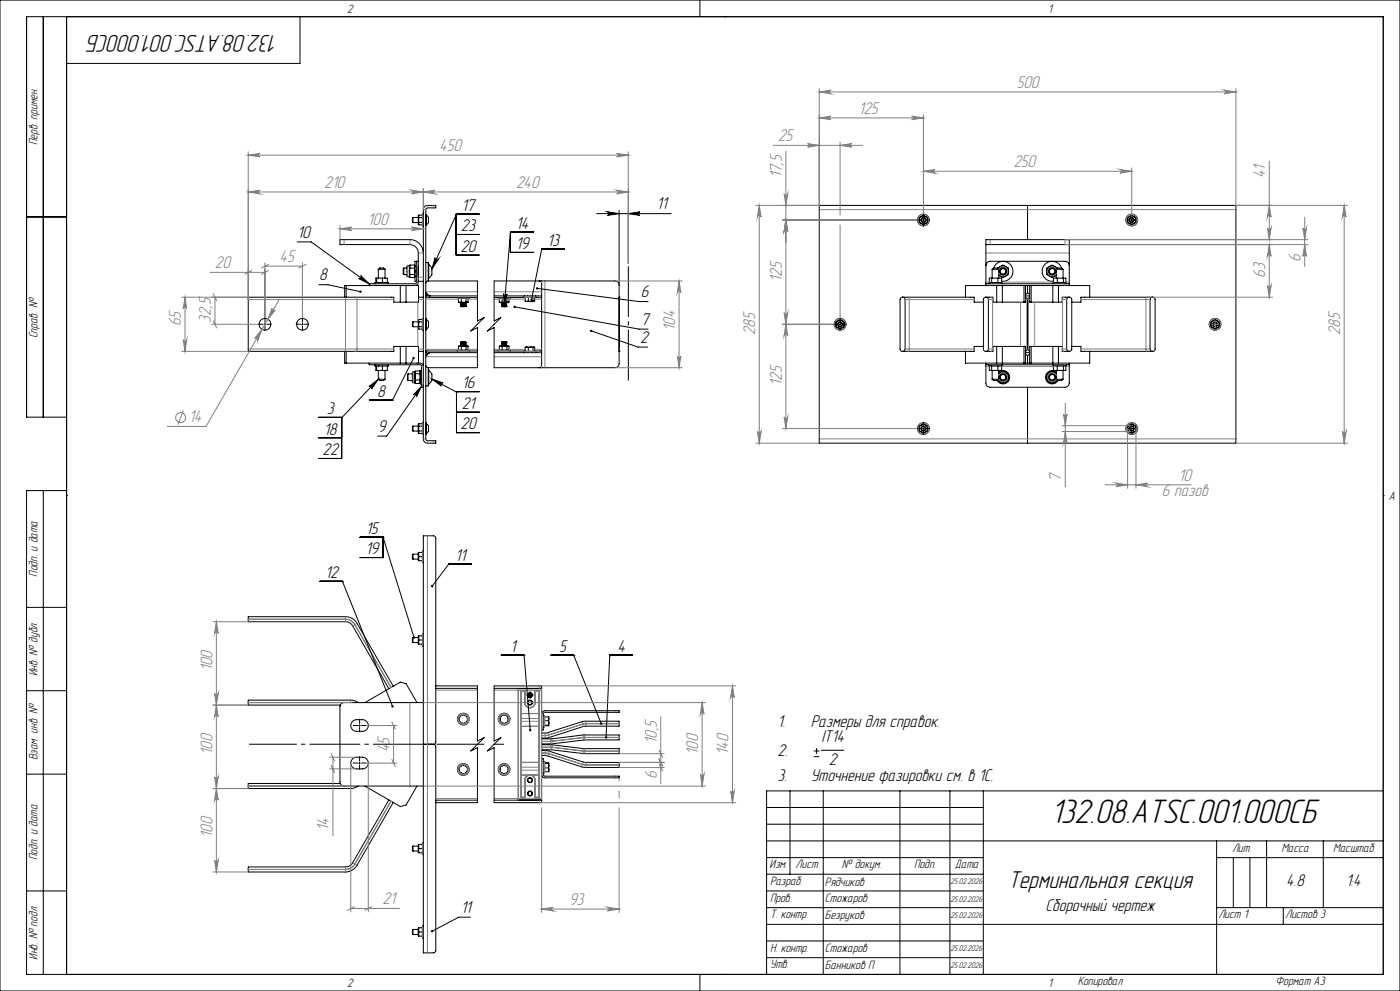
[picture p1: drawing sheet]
<svg xmlns="http://www.w3.org/2000/svg" width="420mm" height="297mm" viewBox="0 0 420 297" stroke-linecap="round" stroke-linejoin="round" font-family="sans-serif">
<defs><g id="words">
<text font-size="10.5" x="315.2" y="246.6">132.08.ATSC.001.000СБ</text>
<g font-size="7.5">
<text x="83.4" y="10.4" transform="rotate(-180 83.4 10.4)">132.08.ATSC.001.000СБ</text>
<text x="302.5" y="266.1">Терминальная секция</text>
</g>
<g font-size="5.3" fill="#808080">
<text x="305.1" y="26.3">500</text>
<text x="257.5" y="34.1">125</text>
<text x="131.8" y="45.2">450</text>
<text x="233.4" y="42.3">25</text>
<text x="234.6" y="53.4" transform="rotate(-90 234.6 53.4)">17,5</text>
<text x="304" y="50.1">250</text>
<text x="379.6" y="53.4" transform="rotate(-90 379.6 53.4)">41</text>
<text x="97.3" y="56.3">210</text>
<text x="154.8" y="56.3">240</text>
<text x="110.3" y="67.3">100</text>
<text x="64.5" y="80.4">20</text>
<text x="83.9" y="78.5">45</text>
<text x="379.6" y="83.2" transform="rotate(-90 379.6 83.2)">63</text>
<text x="390.2" y="78.4" transform="rotate(-90 390.2 78.4)">6</text>
<text x="234.6" y="84.4" transform="rotate(-90 234.6 84.4)">125</text>
<text x="54.3" y="97.8" transform="rotate(-90 54.3 97.8)">65</text>
<text x="63.3" y="96.7" transform="rotate(-90 63.3 96.7)">32,5</text>
<text x="202.5" y="99.2" transform="rotate(-90 202.5 99.2)">104</text>
<text x="226.6" y="100.4" transform="rotate(-90 226.6 100.4)">285</text>
<text x="402.1" y="100.4" transform="rotate(-90 402.1 100.4)">285</text>
<text x="234.6" y="115.7" transform="rotate(-90 234.6 115.7)">125</text>
<text x="56.7" y="126.6">14</text>
<text x="318.4" y="144.6" transform="rotate(-90 318.4 144.6)">7</text>
<text x="348.6" y="148.7">6 пазов</text>
<text x="353.6" y="144.1">10</text>
<text x="63.7" y="201.1" transform="rotate(-90 63.7 201.1)">100</text>
<text x="63.7" y="226.2" transform="rotate(-90 63.7 226.2)">100</text>
<text x="116.9" y="225.4" transform="rotate(-90 116.9 225.4)">45</text>
<text x="197" y="222.9" transform="rotate(-90 197 222.9)">10,5</text>
<text x="209.4" y="226.2" transform="rotate(-90 209.4 226.2)">100</text>
<text x="218.5" y="226.2" transform="rotate(-90 218.5 226.2)">140</text>
<text x="197" y="233.4" transform="rotate(-90 197 233.4)">6</text>
<text x="63.7" y="251.1" transform="rotate(-90 63.7 251.1)">100</text>
<text x="98.7" y="249.1" transform="rotate(-90 98.7 249.1)">14</text>
<text x="114.7" y="271">21</text>
<text x="170.7" y="271.2">93</text>
</g>
<g font-size="5.3">
<text x="138.5" y="63.2">17</text>
<text x="197" y="62.8">11</text>
<text x="89.2" y="71.2">10</text>
<text x="138.2" y="69.3">23</text>
<text x="154.8" y="68.5">14</text>
<text x="138.1" y="75.5">20</text>
<text x="154.8" y="74.7">19</text>
<text x="164.2" y="73.6">13</text>
<text x="95.7" y="84.1">8</text>
<text x="192.2" y="89.1">6</text>
<text x="192.2" y="97.3">7</text>
<text x="192" y="102.8">2</text>
<text x="113.2" y="118.8">8</text>
<text x="138.6" y="116.4">16</text>
<text x="98" y="124.1">3</text>
<text x="138.6" y="122.6">21</text>
<text x="97.2" y="130.3">18</text>
<text x="113.3" y="129.4">9</text>
<text x="138.2" y="128.6">20</text>
<text x="96.8" y="136.4">22</text>
<text x="109.8" y="160.1">15</text>
<text x="109.6" y="166.1">19</text>
<text x="136.5" y="168">11</text>
<text x="97.5" y="173.3">12</text>
<text x="153.1" y="195.4">1</text>
<text x="167.8" y="195.4">5</text>
<text x="185.2" y="195.4">4</text>
<text x="233.2" y="217.9">1.</text>
<text x="243.2" y="217.9">Размеры для справок.</text>
<text x="233.2" y="226.5">2.</text>
<text x="246.4" y="222.5">IT14</text>
<text x="233.2" y="234">3.</text>
<text x="243.2" y="234">Уточнение фазировки см. в 1С.</text>
<text x="248.7" y="229.4">2</text>
<text x="385.9" y="265.6">4.8</text>
<text x="403.8" y="265.6">1:4</text>
<text x="138.2" y="273.6">11</text>
<text x="313.6" y="272.9">Сборочный чертеж</text>
</g>
<g font-size="3.8">
<text x="104.2" y="3.8">2</text>
<text x="314.5" y="3.8">1</text>
<text x="11.3" y="43.5" transform="rotate(-90 11.3 43.5)">Перв. примен.</text>
<text x="11.3" y="101.4" transform="rotate(-90 11.3 101.4)">Справ. №</text>
<text x="416.6" y="149.8">A</text>
<text x="11.3" y="172.8" transform="rotate(-90 11.3 172.8)">Подп. и дата</text>
<text x="11.3" y="202.7" transform="rotate(-90 11.3 202.7)">Инв. № дубл.</text>
<text x="11.3" y="227.8" transform="rotate(-90 11.3 227.8)">Взам. инв. №</text>
<text x="11.3" y="257.8" transform="rotate(-90 11.3 257.8)">Подп. и дата</text>
<text x="369.6" y="255.3">Лит.</text>
<text x="384.4" y="255.3">Масса</text>
<text x="399.9" y="255.3">Масштаб</text>
<text x="230.9" y="260.3">Изм.</text>
<text x="238.7" y="260.3">Лист</text>
<text x="252.6" y="260.3">№ докум.</text>
<text x="274.2" y="260.3">Подп.</text>
<text x="286.5" y="260.3">Дата</text>
<text x="231" y="265.3">Разраб.</text>
<text x="247.5" y="265.4">Рядчиков</text>
<text x="231" y="270.3">Пров.</text>
<text x="231" y="275.3">Т. контр.</text>
<text x="247.5" y="275.4">Безруков</text>
<text x="247.5" y="270.4">Стожаров</text>
<text x="365.5" y="275.3">Лист 1</text>
<text x="385.5" y="275.3">Листов 3</text>
<text x="11.3" y="287.7" transform="rotate(-90 11.3 287.7)">Инв. № подл.</text>
<text x="231" y="285.3">Н. контр.</text>
<text x="247.5" y="285.4">Стожаров</text>
<text x="231" y="290.3">Утв.</text>
<text x="247.5" y="290.4">Банников П</text>
<text x="104.2" y="295.8">2</text>
<text x="314.5" y="295.8">1</text>
<text x="323.3" y="295.3">Копировал</text>
<text x="382.7" y="295.3">Формат А3</text>
</g>
<g font-size="2.6">
<text x="285.2" y="265.1">25.02.2026</text>
<text x="285.2" y="270.3">25.02.2026</text>
<text x="285.2" y="275.2">25.02.2026</text>
<text x="285.2" y="285.1">25.02.2026</text>
<text x="285.2" y="290">25.02.2026</text>
</g>
</g></defs>
<g fill="none" stroke="#000" stroke-width=".3">
<path d="M0 0h420v297h-420zM13 5v120M20 5v287M90 5v14h-70M210 0v5M217.5 5h.1M8 65h12M89.1 72.5h4.2l17.4 12.6M122.9 79.7l-.8 .2v2.8l.2 .2h.6M122.9 79.9l.1 .5M122.9 79.9v1.4M122.9 79.7v.2"/>
<path d="M123 79.4l-.1 .3M123 79.4l-.1 .5M123 79.4h1.4M123.9 65.2l-.2 .2v1.1l.2 .2M123.9 65.2v1.5M123.9 65.2h1.6M123.9 66.7h1.6M124.4 79.4v1M124.4 79.4l.1 .3M125 78.3v6.4l-.2 .3-14.1 .1M125.5 78.3h-1v6h.5M125.5 66.6l1.2 .1"/>
<path d="M125.6 64.5v2.9M125.6 67.4h1.1M125.6 64.5h1.1M126.7 65.2l-1.2 .1M127 64.2h-.3v3.5h.3M127 75.8a4 4 0 0 0-4-4h-21v1.5h21a2.53 2.53 0 0 1 2.5 2.5v8.8a1.02 1.02 0 0 1-1 1M127.5 61.8l.7-.2h2.5v.7h-2.5l-.5 .4v69l.5 .4h2.5v.7h-2.5a1.21 1.21 0 0 1-1.2-1.3v-68.9zM127.7 64.2v3.4M127.7 78.7h.8v5.5M127.8 64.4l.2 .1a1.89 1.89 0 0 1-.2 2.9M128.5 79.1v4.4M128.6 79.3l.3 .2a2.66 2.66 0 0 1-.3 3.8"/>
<path d="M130.5 77.2a.54 .54 0 0 0 .3 .7 .54 .54 0 0 0 .7-.2l-1.9 2.9zM136.9 64.3h.1M136.9 64.2h6.9M136.9 64.1v12.3h6.9M136.9 64.3l-7.3 16.3M136.9 70.3h6.9M153.1 69.6h.1M153.1 69.6l-1.8 21.9M160.1 69.5h-7v6.1h7M162.5 74.8h.1M162.5 74.6h6.8M162.5 74.8l-3 15"/>
<path d="M179 64h22.4M182.2 63.5l3.5 .5-3.5 .6a.53 .53 0 0 0 .5-.6 .53 .53 0 0 0-.5-.5zM185.7 63v45.9a1.26 1.26 0 0 1-1.2 1.3l-22-.1M188.5 64l3.5-.5a.53 .53 0 0 0-.5 .5 .53 .53 0 0 0 .5 .6zM188.5 63v16M245.8 61.6h125v71.2h-125zM275.8 65.2v1.5M275.8 66.7l1.2 .7M275.8 65.2v.1M275.8 65.3v1.3M275.8 66.6l1.2 .7M275.8 66.6v.1"/>
<path d="M276.8 65.9h.5M277 64.5v.1M277 65.7v.5M277 67.3v.1M277 64.6l-1.2 .7M277 64.6l1.2 .7M277 64.5l-1.2 .7M277 64.5l1.3 .7M278.2 65.3v1.3M278.2 66.6l-1.2 .7M278.2 66.6l.1 .1M278.3 65.2v1.5"/>
<path d="M278.3 66.7l-1.3 .7M278.3 65.2l-.1 .1M295.8 73.3v-1.5h25v1.5M295.8 73.3h25M295.8 73.3v11.8M295.8 79.5a1.21 1.21 0 0 1 1.2-1.2h22.5a1.26 1.26 0 0 1 1.3 1.2M308.3 61.6v10.2M320.8 73.3v11.8M338.3 65.2v1.5M338.3 66.7l1.2 .7M338.3 65.2v.1M338.3 65.3v1.3"/>
<path d="M338.3 66.6l1.2 .7M338.3 66.6v.1M339.3 65.9h.5M339.5 64.5v.1M339.5 65.7v.5M339.5 67.3v.1M339.5 64.6l-1.2 .7M339.5 64.6l1.2 .7M339.5 64.5l-1.2 .7M339.5 64.5l1.3 .7M340.7 65.3v1.3M340.7 66.6l-1.2 .7"/>
<path d="M340.7 66.6l.1 .1M340.8 65.2v1.5M340.8 66.7l-1.3 .7M340.8 65.2l-.1 .1M79.2 97.2h.5M79.5 96.9v.5M90.5 97.2h.5M90.7 96.9v.5M95.7 85.3h2.7l9.7 2.1M103.4 89.1v-3.5h22.2v5h-7.5v-1.5h-43.6v16.2h43.6v-1.5h7.5v5M103.9 85.6v3.5M108.2 82.6l2.5 2.5-3.1-1.6a.53 .53 0 0 0 .7-.2 .53 .53 0 0 0-.1-.7z"/>
<path d="M110.7 85.1v.5M112.5 85.1v-.4h4v.4M112.7 84.7v-1.3h3.5v1.3M113 83.4v1.3M113.5 80.7l.4-.4h1.2l.4 .4M113.5 80.7h2M113.5 80.7v2.7M114.7 83.4v1.3M115.5 80.7v2.7M120.1 85.6v5M121.1 80.3v2M121.1 80.3l-.1 .2v1.7l.1 .1"/>
<path d="M121.1 80.3h1M121.1 82.3h1M121.8 85.6v5M122.9 81.3v1.4M122.9 81.3l.1 1M122.9 82.7l.1 .5M122.9 82.7v.2M122.9 82.9l.1 .3M123 80.4l-.1 .9M123 80.4h1.4M123 82.3h1.4M123 82.3l-.1 .4"/>
<path d="M123 83.2h1.4M123.9 96.4v1.5M123.9 96.4l-.2 .2v1.2l.2 .1M123.9 96.4h1.6M123.9 97.9h1.6M124.4 82.3v.9M124.4 80.4v1.9M124.5 82.9l-.1 .3M125.5 97.9h1.2M125.5 84.3h1.5M125.6 89.1h1.4M125.6 95.7v2.9"/>
<path d="M125.6 98.6h1.1M125.6 95.7h1.1M126.7 96.5h-1.2M127 95.4l-.3 .1v3.5h.3M127.7 95.5v3.4M127.7 88.7h15.5M127.7 89.2h15.5M127.7 87.5l.6 .8 .7 .4a1.21 1.21 0 0 1-1.3-1.2zM127.8 95.7l.2 .1a1.93 1.93 0 0 1-.2 2.9M128.5 84.2l-.4 .1-.4 .6M128.5 84.2h14.7v12l2-1-4 4 2-1v12h-14.7M137.2 89.2v.3h3.5l.1-.3"/>
<path d="M137.5 90.6h2.9M137.5 89.5v1.1M138.2 91.8h.1M138.2 91.8h1.5M138.2 91.3h1.5M138.2 91.1h1.5M138.2 91.5h1.5M138.2 90.8h1.5M138.2 91.3l.2 .1M138.2 91.1l.2 .1M138.2 90.8h.1M138.2 91v.1"/>
<path d="M138.2 91.3h.1M138.2 91.5v.1M138.2 91.6l.2 .1M138.2 90.8l.2 .1M138.4 91.7h1.2M138.4 91.4h1.2M138.4 91.2h1.2M138.4 90.9h1.2M138.4 91.7l-.2 .1M138.4 91.2l-.2 .1M138.4 91.4l-.2 .1M138.4 90.9l-.2 .1"/>
<path d="M138.4 90.7l-.2 .1M138.4 89.5v1.2M139.6 91.7l.1 .1M139.6 91.2l.1 .1M139.6 91.4l.1 .1M139.6 90.9l.1 .1M139.6 90.7l.1 .1M139.7 91.8h.1M139.7 91.3l-.1 .1M139.7 91.1l-.1 .1M139.7 90.8h.1M139.7 91v.1"/>
<path d="M139.7 91.3h.1M139.7 91.5v.1M139.7 91.6l-.1 .1M139.7 90.8l-.1 .1M139.8 89.5v1.2M140.4 89.5v1.1M148.2 88.7h14.3M148.2 89.2h9.4M149.5 89.2v.3h3.5v-.3M149.8 90.6h2.9M149.8 89.5v1.1M150.5 91.8h.1"/>
<path d="M150.5 91.5h1.5M150.5 91.3h1.5M150.5 90.8h1.5M150.5 91.8h1.5M150.5 90.8h.1M150.5 91v.1M150.5 91.3h.1M150.5 91.5v.1M150.5 91.1l.1 .1M150.5 90.8l.1 .1M150.5 91.3l.1 .1M150.5 91.6l.1 .1"/>
<path d="M150.6 91.4h1.2M150.6 91.2h1.2M150.6 90.9h1.2M150.6 91.7h1.2M150.6 91.4l-.1 .1M150.6 91.2l-.1 .1M150.6 90.9l-.1 .1M150.6 91.7l-.1 .1M150.6 90.7l-.1 .1M150.6 89.5l.1 1.2M151.1 88a.53 .53 0 0 0 .5 .6 .53 .53 0 0 0 .5-.5l-.8 3.4zM151.8 91.4h.1"/>
<path d="M151.8 91.2h.1M151.8 90.9h.1M151.8 91.7h.1M151.8 91.4l.2 .1M151.8 91.2l.2 .1M151.8 90.9l.2 .1M151.8 91.7l.2 .1M151.8 90.7l.2 .1M152 91.8h.1M152 91l-1.5 .1M152 90.8h.1M152 91v.1"/>
<path d="M152 91.3h.1M152 91.5v.1M152 91.1l-.2 .1M152 90.8l-.2 .1M152 91.3l-.2 .1M152 91.6l-.2 .1M152.1 89.5l-.1 1.2M152.7 89.5v1.1M154.4 92l37.3 6.6h2.7M157.3 88.7l-.1 .2 .4 .2v1.1M157.6 90.2l.4 .1M158 90.3h1.2"/>
<path d="M158.5 89v1.2M158.5 90.2l.7 .1M158.5 90.2l-.5 .1M159.2 90.3h1M159.9 90.2l.3 .1M159.9 90.2l-.7 .1M160.3 90.3h-.1M160.4 89l-.5 .1v1.1M160.4 89.2h2.1M160.4 89v1.2l-.2 .1M160.6 88.7l.1 .2-.3 .2M161.1 86.4l30.6 4h2.7"/>
<path d="M161.7 84.2l.6 .2 .2 .5v3.8M162.5 84.2v.5M162.5 84.2h-14.3v12l2-1-4 4 2-1v12l14.3-.1M162.5 84.2h22a1.21 1.21 0 0 1 1.2 1.2M162.5 84.2h.1M162.5 88.7v17M177.3 99.2l14.2 4.8h2.8M185.7 89.1h.1M185.7 89.1v.7M250.8 97.9l1.2 .7M250.8 96.5v1.4M250.8 96.5h.1"/>
<path d="M250.9 97.9l1.1 .7M250.9 96.5v1.4M250.9 97.9h-.1M251.8 97.2h.5M252 95.8l-1.1 .7M252 95.8l1.2 .7M252 95.7v.1M252 96.9v.5M252 98.6h.1M252 95.7l-1.2 .8M252 95.7l1.3 .8M253.2 96.5v1.4"/>
<path d="M253.2 97.9l-1.2 .7M253.2 97.9h.1M253.3 97.9l-1.3 .7M253.3 96.5h-.1M253.3 96.5v1.4M270.8 89.1l.4 .1 .3 .6v14.8l-.3 .6-.4 .1M270.8 89.1l-.5 .1-.3 .6v14.8l.3 .6 .5 .1M270.8 89.1h21.4v1.5h2.8M289.6 89.1v-3.5h37.3v3.5M295.8 85.1h25M295.8 85.1v.5M295.8 89.1l-.5 .1-.3 .4v15.1l.3 .5 .5 .1"/>
<path d="M295.8 89.1l.4 .1 .3 .4v15.1l-.3 .5-.4 .1M296.7 85.1v-.4h3.9v.4M296.8 84.7v-1.3h3.7v1.3M297.5 83.4v1.3M297.6 80.7h2M297.6 80.7v2.7M298.1 80.3a3 3 0 0 1 3.6-1.9 3 3 0 0 1 2.1 3.5 3 3 0 0 1-3.3 2.4M298.1 80.3h1.2M298.1 80.3l-.5 .4M299 85.6v5M299.3 80.4l1.6-1 1.6 1v.9M299.3 80.3l.3 .4"/>
<path d="M299.4 83.4v1.3M299.5 80.5a1.62 1.62 0 0 1 1.8-.7 1.62 1.62 0 0 1 1.2 1.5M299.6 80.7v2.7M300.7 85.6v5M302.5 81.3a1.62 1.62 0 0 1-1.1 1.5 1.62 1.62 0 0 1-1.8-.4M302.5 81.3v1l-1.6 .9-1.3-.7M307.2 85.6v5M307.7 85.6v5h-9.8v-1.5h-2.1M307.7 89.1l.5 .7v14.8l-.5 .7M307.7 88.7h1.2M308.3 87.5l-.1 .4-.5 .3M308.3 87.5l.1 .4 .5 .3"/>
<path d="M308.3 85.6v1.9M308.9 85.6v5h9.8v-1.5h2M308.9 89.1l-.5 .5v15.1l.5 .6M309.4 85.6v5M315.8 85.6v5M315.9 85.1v-.4h4v.4M316 84.7v-1.3h3.8v1.3M316.9 80.7h2M316.9 80.7v2.7M317.1 80.5a1.62 1.62 0 0 0-2.4-.5 1.62 1.62 0 0 0-.2 2.4 1.62 1.62 0 0 0 2.4 0M317.2 83.4v1.3M317.3 80.4l-1.7-1-1.6 1v1.9l1.6 .9 1.3-.7"/>
<path d="M317.3 80.3h1.2M317.3 80.3l-.4 .4M317.5 85.6v5M318.5 80.3a3 3 0 0 0-3.6-1.9 3 3 0 0 0-2.2 3.5 3 3 0 0 0 3.3 2.4M318.5 80.3l.4 .4M318.9 80.7v2.7M319 83.4v1.3M320.7 89.1l-.3 .1-.4 .6v14.8l.4 .6 .3 .1M320.7 89.1h.1M320.8 89.1l.4 .1 .3 .4v15.1l-.3 .5-.4 .1M320.8 85.1v.5M345.8 89.1l.4 .1 .3 .6v14.8l-.3 .6-.4 .1"/>
<path d="M345.8 89.1l-.5 .1-.3 .6v14.8l.3 .6 .5 .1M345.8 89.1h-21.5v1.5h-2.8M363.3 97.9l1.2 .7M363.3 96.5v1.4M363.3 96.5h.1M363.4 97.9l1.1 .7M363.4 96.5v1.4M363.4 97.9h-.1M364.5 95.8l-1.1 .7M364.5 95.8l1.2 .7M364.5 95.7v.1M364.5 98.6h.1"/>
<path d="M364.5 95.7l-1.2 .8M364.5 95.7l1.3 .8M365.7 96.5v1.4M365.7 97.9l-1.2 .7M365.7 97.9h.1M365.8 97.9l-1.3 .7M365.8 96.5h-.1M365.8 96.5v1.4M103.4 105.3v3.5h22.6a1.02 1.02 0 0 1 1 1M103.9 105.3v3.5M110.7 115.8l2.8-2.1-2 2.9a.54 .54 0 0 0-.1-.8 .54 .54 0 0 0-.7 0zM110.7 108.8v.5l15.5 .1 .3 .3v6.4h.5"/>
<path d="M110.9 119.8h6.8M112.5 109.3v.4h4v-.4M112.7 109.7v1.3h3.5v-1.3M113 109.7v1.3M113.5 113.7h2M113.5 113.7l.4 .3h1.2l.4-.3M113.5 111v2.7M113.5 113.7l-11 11.5M114.7 109.7v1.3M115.5 111v2.7M117.7 120h.1M120.1 103.8v5"/>
<path d="M121.8 103.8v5M122.4 112.1l-.2 .2v1.6l.2 .1M122.4 112.1v1.9M122.4 112.1h1.3M122.4 114h1.3M124.1 107.3l-6.4 12.7M124.5 111.4l-.8 .2v2.9l.8 .2M124.5 112.9l.1 1M124.5 111.4v.2M124.5 111.6v1.3M124.5 112.9v1.5M124.5 114.4v.3"/>
<path d="M124.5 111.6l.1 .4M124.5 114.4l.1 .5M124.5 111.4l.1-.1-.1 .3M124.5 114.7l.1 .2M124.6 111.2h1.3v.8M124.6 113.9h1.3M124.6 112l-.1 .9M124.6 112h1.3M124.6 113.9l-.1 .5M124.6 114.9h1.3M125.6 105.3h1.4M125.9 112v1.9"/>
<path d="M125.9 113.9v1M126 111.3l.1 .1M126.1 114.7l-.2 .2M126.5 111.1h-.4v4h.4M126.5 115.8l-1.6 3.2a.54 .54 0 0 0-.1-.8 .54 .54 0 0 0-.8 .1zM126.5 115.8l-10.5 14.9h-2.7M127.7 105.2h15.5M127.7 105.7h15.5M127.7 109.5l.4 .6 .4 .1M128.1 106l.9-.3-.6 .3-.7 .9zM128.5 110.8v4.5M128.5 110.2v5.5h-.8"/>
<path d="M128.6 111.1a2.6 2.6 0 0 1 0 4M129.6 113.6l3.3 1.2a.52 .52 0 0 0-.7 .2 .52 .52 0 0 0 .2 .7zM129.6 113.6l7.3 3.9M136.9 117.5h.1M137.2 105.2v-.3h3.5l.1 .3M137.5 103.8h2.9M137.5 103.8v1.1M138.2 102.6h.1M138.2 102.6h1.5M138.2 102.8h1.5M138.2 103h1.5M138.2 103.6h1.5"/>
<path d="M138.2 103.5h1.5M138.2 103.3h1.5M138.2 102.8h.1M138.2 103v.1M138.2 103.3h.1M138.2 103.5v.1M138.2 103.6l.2 .1M138.2 102.6l.2 .1M138.2 102.8l.2 .1M138.2 103.1l.2 .1M138.2 103.3l.2 .1M138.4 102.7h1.2"/>
<path d="M138.4 102.9h1.2M138.4 103.2h1.2M138.4 103.4h1.2M138.4 102.7l-.2 .1M138.4 102.9l-.2 .1M138.4 103.2l-.2 .1M138.4 103.4l-.2 .1M138.4 103.7v1.2M139.6 102.7l.1 .1M139.6 102.9l.1 .1M139.6 103.2l.1 .1M139.6 103.4l.1 .1"/>
<path d="M139.7 102.6h.1M139.7 102.8h.1M139.7 103v.1M139.7 103.3h.1M139.7 103.5v.1M139.7 103.6l-.1 .1M139.7 102.6l-.1 .1M139.7 102.8l-.1 .1M139.7 103.1l-.1 .1M139.7 103.3l-.1 .1M139.8 103.7v1.2M140.4 103.8v1.1"/>
<path d="M143.9 117.4h-7v12.3h7M148.2 105.7h14.3M148.2 105.2h9.4M149.5 105.2v-.3h3.5v.3M149.8 103.8v1.1M149.8 103.8h2.9M150.5 102.6h.1M150.5 103h1.5M150.5 102.8h1.5M150.5 102.6h1.5M150.5 103.3h1.5M150.5 103.5h1.5"/>
<path d="M150.5 103.6h1.5M150.5 102.8h.1M150.5 103v.1M150.5 103.3h.1M150.5 103.5v.1M150.5 102.6l.1 .1M150.5 102.8l.1 .1M150.5 103.1l.1 .1M150.5 103.3l.1 .1M150.5 103.6l.1 .1M150.6 102.9h1.2M150.6 102.7h1.2"/>
<path d="M150.6 103.2h1.2M150.6 103.4h1.2M150.6 102.9l-.1 .1M150.6 102.7l-.1 .1M150.6 103.2l-.1 .1M150.6 103.4l-.1 .1M150.7 103.7l-.1 1.2M151.8 102.9h.1M151.8 102.7h.1M151.8 103.2h.1M151.8 103.4h.1M151.8 102.9l.2 .1"/>
<path d="M151.8 102.7l.2 .1M151.8 103.2l.2 .1M151.8 103.4l.2 .1M152 102.6h.1M152 102.8h.1M152 103v.1M152 103.3h.1M152 103.5v.1M152 102.6l-.2 .1M152 102.8l-.2 .1M152 103.1l-.2 .1M152 103.3l-.2 .1"/>
<path d="M152 103.6l-.2 .1M152 103.7l.1 1.2M152.7 103.8v1.1M157.5 105.3l-.3 .2 .1 .2M157.6 104.1l-.1 1.3M158 104l.5 .1M158 104h1.2M158 104l-.4 .1M158.5 104.1v1.3M159.2 104l.7 .1M159.2 104h1M159.2 104l-.7 .1"/>
<path d="M159.9 104.1v1.2l.8 .1-.1 .3M160.2 104l.2 .1v1.2M160.2 104l.1 .1M160.2 104l-.3 .1M160.4 105.3h.1M160.4 105.2h2.1M162.5 109.7v.4M162.5 105.7v3.7l-.2 .6-.6 .2M185.7 105.3h.1M185.7 104.6v.7M289.6 105.3v3.5h37.3v-3.5M295 103.8h-2.8v1.5h-21.4"/>
<path d="M295.8 109.3h25M295.8 109.3v5.5a1.21 1.21 0 0 0 1.2 1.3h22.5a1.26 1.26 0 0 0 1.3-1.3v-5.5M295.8 108.8v.5M295.8 105.3h2.1v-1.5h9.8v5M296.7 109.3v.4h3.9v-.4M296.8 109.7v1.3h3.7v-1.3M297.5 109.7v1.3M297.6 113.7h2M297.6 113.7l.5 .3h1.2l.3-.3M297.6 111v2.7M299 103.8v5M299.3 114l1.4 .9 .9-.4"/>
<path d="M299.4 109.7v1.3M299.5 113.8l1 .8 1.1-.1M299.6 112a1.63 1.63 0 0 1 2.6 .1 1.63 1.63 0 0 1-.6 2.4M299.6 111.9l1.5-.7 1.5 1.1-.2 1.8-.8 .4M299.6 111.5a2 2 0 0 1 2.9 .4 2 2 0 0 1-.5 2.9 2 2 0 0 1-2.8-.8M299.6 111v2.7M300.7 103.8v5M307.2 103.8v5M307.7 106.2l.3 .2 .3 .5M307.7 105.7h1.2M308.3 116.1v16.7M308.3 106.9v1.9"/>
<path d="M308.9 106.2l-.4 .2-.2 .5M309.4 103.8v5M315.8 103.8v5M315.9 109.3v.4h4v-.4M316 109.7v1.3h3.8v-1.3M316.3 111.6a1.62 1.62 0 0 0-2.1 .7 1.62 1.62 0 0 0 .7 2.2 1.62 1.62 0 0 0 2.2-.7M316.3 111.6l.6 .4M316.3 111.6l-.8-.4-1.6 1.1 .2 1.8 1.7 .8 1.4-.9M316.3 111.6l.6 .3M316.9 111.5a2 2 0 0 0-2.9 .4 2 2 0 0 0 .6 2.9 2 2 0 0 0 2.8-.8M316.9 113.7h2M316.9 113.7l.4 .3h1.2l.4-.3"/>
<path d="M316.9 111v2.7M317.2 109.7v1.3M317.5 103.8v5M318.9 111v2.7M319 109.7v1.3M320.7 105.3h-2v-1.5h-9.8v5M320.7 105.3h.1M320.8 108.8v.5M321.5 103.8h2.8v1.5h21.5M20 125h-12v-120h407v287h-407v-145h12M95.5 125.1h7v12.3h-7M95.5 131.2h7"/>
<path d="M102.5 125.2h.1M123.9 127.7l-.2 .2v1.1l.2 .2M123.9 127.7v1.5M123.9 127.7h1.6M125.6 127v2.9M125.6 129.9h1.1M125.6 127h1.1M126.7 127.7l-1.2 .1M126.7 129.1l-2.8 .1M127 126.7h-.3v3.5h.3M127.7 126.7v3.4M127.8 127h.2a1.93 1.93 0 0 1-.2 2.9"/>
<path d="M136.9 123.5h7M275.8 129.1l1.2 .8M275.8 127.7v1.4M275.8 127.7v.1M275.8 129.1l1.2 .7M275.8 127.8v1.3M275.8 129.1h.1M276.8 128.4h.5M277 127.1l-1.2 .7M277 127.1l1.2 .7M277 127v.1M277 128.2v.5"/>
<path d="M277 129.8v.1M277 127l-1.2 .7M277 127l1.3 .7M278.2 127.8v1.3M278.2 129.1l-1.2 .7M278.2 129.1h.1M278.3 129.1l-1.3 .8M278.3 127.7l-.1 .1M278.3 127.7v1.4M338.3 129.1l1.2 .8M338.3 127.7v1.4M338.3 127.7v.1"/>
<path d="M338.3 129.1l1.2 .7M338.3 127.8v1.3M338.3 129.1h.1M339.3 128.4h.5M339.5 127.1l-1.2 .7M339.5 127.1l1.2 .7M339.5 127v.1M339.5 128.2v.5M339.5 129.8v.1M339.5 127l-1.2 .7M339.5 127l1.3 .7M340.7 127.8v1.3"/>
<path d="M340.7 129.1l-1.2 .7M340.7 129.1h.1M340.8 129.1l-1.3 .8M340.8 127.7l-.1 .1M340.8 127.7v1.4M13 147v145M20 148.5h.1M415 148.5h.1M96 174.2h6.8M102.8 174.4h.1M102.8 174.4l15 37.3M108 161h7"/>
<path d="M108 167.1h7M115 161.2h.1M115 161v6.1M115 161.2l9.2 29.9M123.9 166.1v1.5M123.9 166.1l-.2 .1v1.2l.2 .2M123.9 166.1h1.6M123.9 167.6h1.6M125.5 166.8h1.2M125.6 165.6v2.5M125.6 168.1h1.1M125.6 165.6h1.1"/>
<path d="M127 165l-.3 .1v3.5h.3M127 160.6h3.1l.4 .2 .2 .5v61l-.2 .5-.5 .3a.73 .73 0 0 1 .7 .7v61l-.2 .6-.4 .2h-3.1zM134.6 169.1h.1M134.6 169h6.8M134.6 169.1l-5 6.6M8 182h12M123.9 191.1v1.5M123.9 191.1l-.2 .1v1.2l.2 .2M123.9 191.1h1.6M123.9 192.6h1.6M125.5 191.8h1.2M125.6 190.6v2.5"/>
<path d="M125.6 193.1h1.1M125.6 190.6h1.1M127 190l-.3 .1v3.5h.3M150.4 196.4h6.8M157.2 196.5h.1M157.2 196.5l1.9 22.3M165.3 196.4h6.9M172.2 196.5h.1M172.2 196.5l8.2 20.4M182.9 196.5h.1M182.9 196.4h6.8M182.9 196.5l-1.1 24.5"/>
<path d="M8 207h12M105.6 216.4l.3-.3a3.3 3.3 0 0 1 2.8-.4 1.75 1.75 0 0 1 1.8 1.7 1.75 1.75 0 0 1-1.8 1.8 3.6 3.6 0 0 1-2.8-.4l-.6-1v-.7zM107.5 210.6l-.8-.5-1.5-.3h-30.7v1.5h27.6M107.6 217.4h.5M107.8 217.2v.5M109.5 210.6l10.6-6.2 1.7 .5 3.3 5.7M118 205.7l-10.9-18.9a4 4 0 0 0-3.5-2h-29.1v1.5h29.1a2.44 2.44 0 0 1 2.2 1.3l10.9 18.8M127 210.6h-23.8a1.21 1.21 0 0 0-1.2 1.2v22.5a1.26 1.26 0 0 0 1.2 1.3h23.8M130.7 206.3h12.5M130.7 205.6h12.5v16.5l2-1-4 4 2-1v16.5h-12.5M137.6 214.8h.1M137.7 214.8v.8"/>
<path d="M137.7 215.6l.7 1M137.7 215.6l.1 .7M137.8 216.3l-.1 .1M137.8 216.3l.6 .3M138.3 214.5l-.4 .4-.2 .7M138.3 214.5l-.6 .3M138.4 216.6l.7 .4M138.9 214.1l.7 .3M138.9 214.1l-.6 .4M138.9 214v.1M139.1 217h.1M139.6 214.4l-.9-.1-.4 .2"/>
<path d="M139.6 214.4l.3 .3 .3 .8M139.6 214.4l.6 .3M139.7 216.6l-.7 .2-.6-.2M139.7 216.6l-.6 .4M140.2 214.7v.8M140.2 215.5l-.2 .7-.3 .4M140.2 215.5l.1 .7M140.3 216.2l-.6 .4M140.3 214.7h-.1M140.3 216.2h.1M148.2 206.3h14.3M149.9 214.8h.1"/>
<path d="M150 214.8v.8M150 215.6l.2 .6 .5 .4M150 215.6v.7M150 216.3v.1M150 216.3l.7 .3M150.6 214.5l-.5 .4-.1 .7M150.6 214.5l-.6 .3M150.7 216.6l.6 .4M151.2 214.1l-.6 .4M151.2 214.1l.6 .3M151.2 214v.1M151.3 217h.1"/>
<path d="M151.8 214.4l-.8-.1-.4 .2M151.8 214.4l.5 .4 .2 .7M151.8 214.4l.6 .3M151.9 216.6l-.6 .2-.6-.2M151.9 216.6l-.6 .4M152.4 214.7l.1 .8M152.5 215.5l-.2 .7-.4 .4M152.5 215.5v.7M152.5 216.2l-.6 .4M152.5 214.7h-.1M152.5 216.2h.1M158.7 208.3h.5"/>
<path d="M159 208.1v.5M162.5 206.4h-7v33.3h7M162.5 206.4v33.3M162.5 214a.96 .96 0 0 1 1-1h22.2v.5h-22.3l-.4 .4v4.9h-.5M162.5 206.3v-.7h-14.3v16.5l2-1-4 4 2-1v16.5h14.3v-.8M162.5 206.3v.1M162.5 219.7l1.6-.1 11.2-3.5h10.4v1.5l-10.4 .1-10.5 3.3-2.3 .2M163 214.6l.2-.1 .2 .3M163.3 214.8l1.2 .1M163.3 216h1.2M164.5 217.3l-1.2 .1M164.5 216l.1 .7"/>
<path d="M164.5 214.9l.1 .5M164.5 217.3l.1 .1M164.6 217.4l-1.2 .1-.2 .5-.2-.2M164.6 215.4l-.1 .6M164.6 215.4v1.3M164.6 216.7l-.1 .6M164.6 216.7v.7M8 232h12M74.5 235.6v.7h30.7l1-.1 1.3-.6M74.5 235.5v.1M102.1 234.8h-27.6v.7M105.6 227.6l.3-.3a3.3 3.3 0 0 1 2.8-.4 1.75 1.75 0 0 1 1.8 1.8 1.75 1.75 0 0 1-1.8 1.7 3.3 3.3 0 0 1-2.8-.4l-.6-.9v-.8z"/>
<path d="M107.6 228.7h.5M107.8 228.5v.4M109.5 235.6l10.6 6.1 1.7-.4 3.3-5.7M116.7 239.7l-10.9 18.9a2.65 2.65 0 0 1-2.2 1.2h-29.1v1.5h29.1a4.2 4.2 0 0 0 3.5-2l10.9-18.8M127 223.1h1.2zM128.2 223.1h1.8M130.7 239.8h12.5M137.7 231.3l.6 .4M137.7 229.8h.1M137.7 231.3h-.1M137.7 230.6l.2 .6 .4 .5M137.7 230.6v.7"/>
<path d="M137.8 229.8l-.1 .8M138.3 231.7l.6 .2 .7-.2M138.3 231.7l.6 .4M138.4 229.5l-.5 .4-.2 .7M138.4 229.5l.8-.1 .5 .1M138.4 229.5l-.6 .3M138.9 232.1h.1M139.1 229.2l.6 .3M139.1 229.2h.1M139.1 229.2l-.7 .3M139.6 231.7l-.7 .4M139.7 229.5l.4 .5 .1 .7"/>
<path d="M139.7 229.5l.6 .5M140.2 231.4l-.6 .3M140.2 231.4l.1 .1M140.2 230.7l-.3 .7-.3 .3M140.2 230.7v.7M140.3 230l-.1 .7M140.3 229.9v.1M148.2 239.8h14.3M150 231.3l.6 .4M150 229.8h.1M150 231.3h-.1M150 230.6l.1 .6 .5 .5"/>
<path d="M150 230.6v.7M150 229.8v.8M150.6 231.7l.6 .2 .6-.2M150.6 231.7l.6 .4M150.7 229.5l-.5 .4-.2 .7M150.7 229.5l-.7 .3M150.7 229.5l.7-.1 .5 .1M151.2 232.1h.1M151.3 229.2l.6 .3M151.3 229.2h.1M151.3 229.2l-.6 .3M151.8 231.7l-.6 .4"/>
<path d="M151.9 229.5l.4 .4 .2 .8M151.9 229.5l.6 .5M152.4 231.4l-.6 .3M152.4 231.4l.1 .1M152.5 230.7l-.2 .6-.5 .4M152.5 230.7l-.1 .7M152.5 230v.7M152.6 229.9l-.1 .1M157.4 233.4h.1M157.5 233.7h.1M157.5 233.4v.3M157.5 233.4h.1"/>
<path d="M157.5 233.7v5.2M158.5 232.4l-.7 .4-.3 .6M159.5 232.4a1.52 1.52 0 0 1 1 1.4M162.5 227.4h.5v4.8l.4 .4h22.3v.5h-22.2a.96 .96 0 0 1-1-1M162.5 239.7v.1M162.5 224.9l2 .1 10.9 3.5h10.3v1.5h-10.6l-10.8-3.4-1.8-.2M162.5 223.2h3.1l9.5 1.2h10.6v1.5h-10.7l-9.7-1.2h-2.8M162.5 221.4h3l9.4-1.1h10.8v1.5h-10.5l-9.7 1.2h-3M163 228.3l.2-.1 .2 .4M163.3 230.1h1.2M163.3 228.7l1.2 .1M163.4 231.3l-.2 .4-.2-.1"/>
<path d="M163.4 228.6h.1M163.4 228.6l1.2 .1M164.5 231.3h-1.2M164.5 228.8l.1 .7M164.5 230.1l.1 .6M164.6 230.7l-.1 .6M164.6 229.5l-.1 .6M164.6 229.5v1.2M164.6 228.7l-.1 .1M164.6 228.7v.8M237 237v25M244.1 226.8h1.7"/>
<path d="M244.1 225.1h1.7M245 224.2v1.7M246.4 224.9h6.8M247 237v55M270 237v55M285 237v55M295 237v55M415 237h-185v55M123.9 253.6l-.2 .1v1.2l.2 .2M123.9 253.6v1.5M123.9 253.6h1.6M123.9 255.1h1.6"/>
<path d="M125.5 254.3h1.2M125.6 253.1v2.5M125.6 253.1h1.1M125.6 255.6h1.1M127 252.6h-.3v3.5h.3M230 242h65M230 247h65M230 252h185M230 257h65M365 252v40M365 257h50M370 257v15"/>
<path d="M375 257v15M380 252v20M397 252v20M8 267h12M123.9 278.5l-.2 .2v1.2l.2 .2M123.9 278.5v1.6M123.9 278.5h1.6M125.5 279.3h1.2M125.6 278.1v2.5M125.6 278.1h1.1M127 277.5l-.3 .1v3.5h.3M141.1 274.9h-3.5l-8 4.2"/>
<path d="M230 267h65M230 272h65M230 277h185M230 262h65M365 272h50M385 272v5M123.9 280.1h1.6M125.6 280.6h1.1M210 292v5M217.5 292h.1M230 282h65M230 287h65"/>
<circle cx="277" cy="65.9" r=".75"/>
<circle cx="277" cy="66" r="1.78"/>
<circle cx="277" cy="65.9" r=".58"/>
<circle cx="339.5" cy="65.9" r=".75"/>
<circle cx="339.5" cy="66" r="1.78"/>
<circle cx="339.5" cy="65.9" r=".58"/>
<circle cx="79.5" cy="97.2" r="1.74"/>
<circle cx="90.7" cy="97.2" r="1.74"/>
<circle cx="252" cy="97.2" r=".74"/>
<circle cx="252" cy="97.2" r="1.76"/>
<circle cx="252" cy="97.2" r=".58"/>
<circle cx="300.9" cy="81.3" r=".84"/>
<circle cx="300.9" cy="81.3" r="1.18"/>
<circle cx="300.9" cy="81.3" r="1"/>
<circle cx="315.6" cy="81.3" r=".82"/>
<circle cx="315.7" cy="81.3" r="1"/>
<circle cx="315.7" cy="81.3" r="1.17"/>
<circle cx="364.5" cy="97.2" r="1.76"/>
<circle cx="364.5" cy="97.2" r=".57"/>
<circle cx="364.5" cy="97.2" r=".75"/>
<circle cx="300.9" cy="113.1" r="1"/>
<circle cx="300.9" cy="113.1" r="1.18"/>
<circle cx="300.9" cy="113.1" r=".83"/>
<circle cx="315.6" cy="113.1" r=".84"/>
<circle cx="315.6" cy="113.1" r="1.18"/>
<circle cx="315.7" cy="113.1" r="1"/>
<circle cx="277" cy="128.4" r="1.77"/>
<circle cx="277" cy="128.4" r=".57"/>
<circle cx="277" cy="128.4" r=".75"/>
<circle cx="339.5" cy="128.4" r=".74"/>
<circle cx="339.5" cy="128.4" r="1.77"/>
<circle cx="339.5" cy="128.4" r=".58"/>
<circle cx="139" cy="215.5" r="1.77"/>
<circle cx="151.2" cy="215.5" r="1.77"/>
<circle cx="159" cy="210.6" r=".61"/>
<circle cx="159" cy="208.3" r=".6"/>
<circle cx="159" cy="208.3" r=".74"/>
<circle cx="159" cy="210.6" r=".74"/>
<circle cx="159" cy="208.3" r=".62"/>
<circle cx="139" cy="230.6" r="1.78"/>
<circle cx="151.2" cy="230.6" r="1.77"/>
<circle cx="159" cy="233.8" r=".61"/>
<circle cx="159" cy="237.8" r=".61"/>
<circle cx="159" cy="233.8" r=".74"/>
<circle cx="159" cy="237.8" r=".62"/>
<circle cx="159" cy="237.8" r=".75"/>
</g>
<g fill="none" stroke="#808080" stroke-width=".3">
<path d="M245.8 35.3l3.5-.5a.53 .53 0 0 0-.5 .5 .53 .53 0 0 0 .5 .6zM245.8 27.5l3.5-.5a.55 .55 0 0 0-.5 .6 .55 .55 0 0 0 .5 .5zM245.8 26.6v35h-19M245.8 35.3h31.2M245.8 27.5h125M273.5 34.8l3.5 .5-3.5 .6a.53 .53 0 0 0 .5-.6 .53 .53 0 0 0-.5-.5zM277 34.4v29.6M367.3 27l3.5 .5-3.5 .6a.55 .55 0 0 0 .5-.5 .55 .55 0 0 0-.5-.6zM370.8 26.6v35h33.5M74.5 57.5l3.5-.5a.55 .55 0 0 0-.5 .6 .55 .55 0 0 0 .5 .5zM74.5 46.5l3.5-.5a.53 .53 0 0 0-.5 .5 .53 .53 0 0 0 .5 .5zM74.5 45.5v44.3h29.1"/>
<path d="M74.5 57.5h114M74.5 46.5h114M123.5 57l3.5 .5-3.5 .6a.55 .55 0 0 0 .5-.5 .55 .55 0 0 0-.5-.6zM127 57.5l3.5-.5a.55 .55 0 0 0-.5 .6 .55 .55 0 0 0 .5 .5zM127 56.5v6.3M185 57l3.5 .5-3.5 .6a.55 .55 0 0 0 .5-.5 .55 .55 0 0 0-.5-.6zM185 46l3.5 .5-3.5 .5a.53 .53 0 0 0 .5-.5 .53 .53 0 0 0-.5-.5zM188.5 45.5v33.5M232 43.6h26.8M235.2 58.1a.55 .55 0 0 0 .6 .5 .55 .55 0 0 0 .5-.5l-.5 3.5zM235.8 45.3v83.1M242.3 43l3.5 .6-3.5 .5a.53 .53 0 0 0 .5-.5 .53 .53 0 0 0-.5-.6z"/>
<path d="M252 43.6l3.5-.6a.53 .53 0 0 0-.5 .6 .53 .53 0 0 0 .5 .5zM252 42.6v21.8M277 51.3l3.5-.5a.55 .55 0 0 0-.5 .5 .55 .55 0 0 0 .5 .6zM277 51.3h62.5M336 50.8l3.5 .5-3.5 .6a.55 .55 0 0 0 .5-.6 .55 .55 0 0 0-.5-.5zM339.5 50.3v14.5M380.8 48.3v23.5M79.5 78.8v16.4M79.5 79.8h11.2M80.6 79.2l-2.2 1.1M90.7 78.8v16.4M91.8 79.2l-2.2 1.1"/>
<path d="M102 68.6l3.5-.6a.53 .53 0 0 0-.5 .6 .53 .53 0 0 0 .5 .5zM102 67.6v4.2M102 68.6h25M103.2 71.8v1.5M122.4 79.7v3.2M123 71.8v1.5M123.5 68l3.5 .6-3.5 .5a.53 .53 0 0 0 .5-.5 .53 .53 0 0 0-.5-.6zM125 79.5h.5M125.5 75.8h1.5M126.8 64.2v3.5M127 62.8h.7M128.2 61.6v.7"/>
<path d="M130 61.6v.7M227.8 61.6l.5 3.4a.55 .55 0 0 0-.5-.5 .55 .55 0 0 0-.6 .5zM227.8 61.6v71.2M234.8 65.9h40.3M235.8 65.9l.5 3.5a.55 .55 0 0 0-.5-.5 .55 .55 0 0 0-.6 .5zM245.8 62.8h125M252 67.4v27.8M295.8 75.8h25M297 71.8v1.5M319.5 71.8v1.5M319.5 71.8h72.9M319.5 73.3h72.9"/>
<path d="M380.2 68.3a.55 .55 0 0 0 .6 .5 .55 .55 0 0 0 .5-.5l-.5 3.5zM380.8 61.6l.5 3.4a.55 .55 0 0 0-.5-.5 .55 .55 0 0 0-.6 .5zM380.8 73.3l.5 3.5a.55 .55 0 0 0-.5-.5 .55 .55 0 0 0-.6 .5zM380.8 73.3v15.8M390.9 68.3a.53 .53 0 0 0 .5 .5 .53 .53 0 0 0 .5-.5l-.5 3.5zM391.4 73.3l.5 3.5a.53 .53 0 0 0-.5-.5 .53 .53 0 0 0-.5 .5zM391.4 65.1v14.8M403.3 61.6l.5 3.4a.55 .55 0 0 0-.5-.5 .55 .55 0 0 0-.6 .5zM403.3 61.6v71.2M54.5 89.1h20M55.5 89.1l.5 3.5a.53 .53 0 0 0-.5-.5 .53 .53 0 0 0-.5 .5zM55.5 89.1v16.2"/>
<path d="M63 81.6h16.5M63.5 97.2h14M64 96.1l1 2.2M64 88l1 2.1M64.5 89.1v8.1M75.6 81.1l-2.2 1.1M78.6 98.7l-1.3 3.3a.56 .56 0 0 0-.2-.7 .56 .56 0 0 0-.7 .2zM80.6 81.1l-2.2 1.1M81.6 92.4a.55 .55 0 0 0 .3 .7 .55 .55 0 0 0 .7-.2l-2.2 2.8zM83.7 89.8l-21.9 38h-11.6M103.6 89.1v.7M103.6 89.8h3.5"/>
<path d="M103.6 89.8v14.8M106.5 89.1l.4 .2 .2 .5M107.1 89.8h11M107.1 89.8v14.8M112 85.1v.5M124.5 85.1v.5M125 84.6h.5M125.3 90.6v5.8M125.3 97.9v5.9M125.5 83.1h1.5M125.6 89.8h1.4M126.8 95.4v3.6"/>
<path d="M127.7 89.7h9.8M127.7 87.5h15.5M127.7 81.2h.8M128.2 88.7v.5M137.2 89.4h3.6M140.4 89.7h2.8M148.2 89.7h1.6M148.2 87.5h14.3M149.5 89.4h3.5M152.7 89.7h4.9M157.3 89h3.4M157.5 89h2.5"/>
<path d="M157.6 89.1h2.8M160.4 89.7h2.1M162 88.7v.5M162.4 84.2l.1 .5M163.5 84.2v26M184.5 84.2h20.2M185.7 89.8h.1M203.7 84.2l.6 3.5a.53 .53 0 0 0-.6-.5 .53 .53 0 0 0-.5 .5zM203.7 84.2v26M234.8 97.2h15.3M235.2 93.7a.55 .55 0 0 0 .6 .5 .55 .55 0 0 0 .5-.5l-.5 3.5zM235.8 97.2l.5 3.5a.55 .55 0 0 0-.5-.5 .55 .55 0 0 0-.6 .5z"/>
<path d="M271.5 89.8h1.3M272.4 89.1l.4 .7M272.8 89.8h19.4M272.8 89.8v14.8M295.8 84.6h1M296.5 89.8h1.3M297 85.1v.5M297.4 89.1l.4 .7M297.8 89.8h.1M297.8 89.8v14.8M299.6 80.7a1.37 1.37 0 0 1 2.1-.5 1.37 1.37 0 0 1 0 2.2 1.37 1.37 0 0 1-2.1-.5M300.5 84.6h15.5"/>
<path d="M306.1 90.6v13.2M307.7 89.8h.5M308.4 89.8h.5M310.4 90.6v13.2M316.9 80.7a1.37 1.37 0 0 0-2.1-.5 1.37 1.37 0 0 0 0 2.2 1.37 1.37 0 0 0 2.1-.5M318.7 89.8h.1M318.8 89.8h1.2M318.8 89.8v14.8M319.1 89.1l-.3 .7M319.5 85.1v.5M319.8 84.6h1M324.3 89.8h19.5"/>
<path d="M343.8 89.8h1.2M343.8 89.8v14.8M343.8 89.1h38M344.1 89.1l-.3 .7M380.2 85.6a.55 .55 0 0 0 .6 .5 .55 .55 0 0 0 .5-.5l-.5 3.5zM54.5 105.3h20M55 101.8a.53 .53 0 0 0 .5 .5 .53 .53 0 0 0 .5-.5l-.5 3.5zM74.5 104.6h29.1M103.6 104.6v.7M103.6 104.6h3.5M107.1 104.6l-.2 .5-.4 .2M107.1 104.6h11"/>
<path d="M112 108.8v.5M124 111.4v3.3M125.6 104.6h1.4M126 108.8v.5M126.5 109.8h.5M126.5 114.8h.5M127.7 104.7h9.8M127.7 106.9h15.5M127.7 113.2h.8M128.2 105.2v.5M137.2 105h3.6M140.4 104.7h2.8"/>
<path d="M148.2 104.7h1.6M148.2 106.9h14.3M149.5 105h3.5M152.7 104.7h4.9M157.3 105.4h3.4M157.5 105.4h2.5M157.6 105.3h2.8M160.4 104.7h2.1M162 105.2v.5M162.4 109.7v.5M162.5 109.7h.1M184.5 110.2h20.2"/>
<path d="M185.7 104.6h.1M203.2 106.7a.53 .53 0 0 0 .5 .5 .53 .53 0 0 0 .6-.5l-.6 3.5zM271.5 104.6h1.3M272.8 104.6l-.4 .7M272.8 104.6h19.4M295.8 109.8h1M296.5 104.6h1.3M297 108.8v.5M297.8 104.6l-.4 .7M297.8 104.6h.1M299.6 112.5a1.37 1.37 0 0 1 2.1-.5 1.37 1.37 0 0 1 0 2.1 1.37 1.37 0 0 1-2.1-.5M300.5 109.8h15.5"/>
<path d="M307.7 104.6h.5M308.4 104.6h.5M316.9 112.5a1.37 1.37 0 0 0-2.1-.5 1.37 1.37 0 0 0 0 2.1 1.37 1.37 0 0 0 2.1-.5M318.7 104.6h.1M318.8 104.6h1.2M318.8 104.6l.3 .7M319.5 108.8v.5M319.8 109.8h1M324.3 104.6h19.5M343.8 104.6h1.2M343.8 104.6l.3 .7M55 123l-1.7 4.3"/>
<path d="M126.8 126.7v3.5M127 131.5h.7M128.2 132.1v.7M130 132.1v.7M226.8 132.8h18.9M227.2 129.3a.55 .55 0 0 0 .6 .5 .55 .55 0 0 0 .5-.5l-.5 3.5zM234.8 128.4h40.3M235.2 125a.55 .55 0 0 0 .6 .5 .55 .55 0 0 0 .5-.5l-.5 3.4zM245.8 131.5h125M318.6 129.3h20.5M318.6 127.6h20.5M319.1 124.1a.53 .53 0 0 0 .5 .5 .53 .53 0 0 0 .5-.5l-.5 3.5z"/>
<path d="M319.6 129.3l.5 3.5a.53 .53 0 0 0-.5-.5 .53 .53 0 0 0-.5 .5zM319.6 120.8v25.2M338.3 128.4v17.9M340.8 128.4v17.9M370.8 132.8h33.5M402.7 129.3a.55 .55 0 0 0 .6 .5 .55 .55 0 0 0 .5-.5l-.5 3.5zM331.5 145.3h25.8M334.8 144.8l3.5 .5-3.5 .6a.55 .55 0 0 0 .5-.6 .55 .55 0 0 0-.5-.5zM340.8 145.3l3.5-.5a.55 .55 0 0 0-.5 .5 .55 .55 0 0 0 .5 .6zM126.8 165v3.6M128.2 160.6v125M63.9 186.3h10.6"/>
<path d="M64.9 186.3l.6 3.5a.55 .55 0 0 0-.6-.5 .55 .55 0 0 0-.5 .5zM64.9 186.3v75M74.5 185.6h29.1M103.6 185.6a3.2 3.2 0 0 1 2.9 1.6M103.6 184.8v.8M103.6 185.6a3.2 3.2 0 0 1 2.8 1.6M103.6 185.6v.7M103.6 185.6h.1M106.4 187.2l-.6 .4M106.5 187.2h-.1M106.5 187.2l10.8 18.8-10.9-18.8M107.1 186.8l-.6 .4"/>
<path d="M126.8 190v3.6M63.9 211.3h10.6M64.4 207.8a.55 .55 0 0 0 .5 .5 .55 .55 0 0 0 .6-.5l-.6 3.5zM64.9 211.3l.6 3.5a.55 .55 0 0 0-.6-.5 .55 .55 0 0 0-.5 .5zM74.5 210.6h28.5M74.5 210.5h30.7M105.2 209.8v.7M105.2 210.5l.4 .1M105.2 210.5v.1M109.9 217.4h9.2M117.5 216.4l1.1 2.1M118.1 217.4v11.3"/>
<path d="M123 210.6v25M127 210.6h84.7M130.7 206.8h12.5M137.6 214.8l1.3-.8 1.4 .7v1.5l-1.2 .8-1.4-.6zM148.2 206.8h7.3M149.9 214.8l1.3-.8 .8 .5 .5 .2 .1 1.5-1.3 .8-1.3-.6zM155.5 206.9h.1M155.5 206.4v.5M155.5 206.9h6.9M155.5 206.9v32.4M156.2 207.2h.1M156.2 207.2v31.7"/>
<path d="M156.2 207.2l.1 .1M156.3 207.1l-.1 .1M156.3 207.1h.1M156.3 216.2v1.5M156.3 213.8v1.5M156.3 213.8l.1 .1M156.3 216.2l.1 1.4M156.3 207.3h.1M156.3 213.8h.1M156.3 217.7h.1M156.3 207.1h1.1M156.3 207.1l.1 .1"/>
<path d="M156.3 207.3v6.5M156.3 215.3v.9M156.3 217.7v10.8M156.3 215.3h5.4M156.3 216.2h5.4M156.4 207.2l-.1 .1M156.4 213.9l-.1 1.4M156.4 217.6l-.1 .1M156.4 207.2v.1M156.4 213.8v.1M156.4 217.6v.1M156.4 213.9h5.2"/>
<path d="M156.4 217.6h5.2M156.4 207.3h1M156.4 207.3v6.5M156.4 217.7v10.8M156.4 213.8h5.2M156.4 217.7h5.2M157.4 207.2v.1M157.4 207.3h.1M157.4 210.6h.1M157.4 210.6a1.61 1.61 0 0 0 1.6 1.6 1.61 1.61 0 0 0 1.6-1.6M157.4 207.3v3.3M157.4 207.1l.1 .1"/>
<path d="M157.4 207.1h.1M157.4 210.6a1.55 1.55 0 0 0 1.6 1.5 1.55 1.55 0 0 0 1.5-1.5M157.4 207.1v.1M157.5 207.2h.1M157.5 210.6h.1M157.5 210.6a1.5 1.5 0 0 0 1.5 1.5 1.5 1.5 0 0 0 1.5-1.5M157.5 207.2v3.4M157.5 207.2l-.1 .1M157.5 210.6a1.46 1.46 0 0 0 1.5 1.4 1.46 1.46 0 0 0 1.4-1.4M160.4 207.2h.1M160.4 210.6h.1M160.4 207.2v3.4"/>
<path d="M160.5 207.2v3.4M160.5 207.2v.1M160.5 207.1l-.1 .1M160.5 207.1h.1M160.5 207.1v.1M160.5 210.6h.1M160.5 207.3h.1M160.5 207.1h1.2M160.5 207.1l.1 .1M160.5 207.3v3.3M160.6 207.2l-.1 .1M160.6 207.2v.1"/>
<path d="M160.6 207.3h1M161.6 207.2l.1 .1M161.6 213.9l.1 1.4M161.6 217.6l.1 .1M161.6 207.3h.1M161.6 213.8h.1M161.6 207.2v.1M161.6 213.8v.1M161.6 217.7h.1M161.6 217.6v.1M161.6 207.3v6.5M161.6 217.7v10.8"/>
<path d="M161.7 207.1l.1 .1M161.7 207.1h.1M161.7 207.1v.1M161.7 213.8v1.5M161.7 213.8l-.1 .1M161.7 215.3h.1M161.7 216.2l-.1 1.4M161.7 216.2h.1M161.7 207.1l-.1 .1M161.7 207.3v6.5M161.7 215.3v.9M161.7 217.7v10.8"/>
<path d="M161.7 216.2v1.5M161.7 207.2h.1M161.7 207.2v31.7M161.7 207.2v.1M162.4 206.9h.1M162.4 206.4v.5M162.4 206.9v32.4M162.5 214h.5M162.5 217.5h.5M163.3 214.5v3.4M163.3 214.8l.1 2.7M163.4 214.9v2.6"/>
<path d="M163.5 213v.5M163.5 219.7v.7M164.3 219.6l.2 .7M174.5 216.3l.2 .7M174.7 217l.1 .1M174.8 217.1l.2 .6M174.8 217.1l-10.3 3.2M175.8 216.8l-1.1 .2M175.8 216.1v.7M175.8 216.9l-1 .2M175.8 216.9v.7M175.8 216.8h9.9"/>
<path d="M175.8 216.9h9.9M175.8 216.8v.1M184.5 213v.5M198.2 214.8v20.1M210.6 210.6l.6 3.5a.55 .55 0 0 0-.5-.5 .55 .55 0 0 0-.6 .5zM210.6 210.6v25M219.7 205.6l.6 3.5a.55 .55 0 0 0-.6-.5 .55 .55 0 0 0-.5 .5zM219.7 205.6v35M220.7 205.6h-59v.7M63.9 236.3h10.6M64.4 232.8a.55 .55 0 0 0 .5 .5 .55 .55 0 0 0 .6-.5l-.6 3.5zM64.9 236.3l.6 3.5a.55 .55 0 0 0-.6-.5 .55 .55 0 0 0-.5 .5z"/>
<path d="M74.5 235.5l31.1 .1M98.9 230.4h8.1M98.9 226.9h8.1M99.3 229.4l1.1 2.1M99.3 225.9l1.1 2.1M99.9 226.9v23.6M105.2 235.6h.1M105.2 235.6v.7M105.2 228.7v44.6M109.9 228.7h9.2M110.5 228.7v44.6M117.5 227.6l1.1 2.2"/>
<path d="M127 235.6h84.7M130.7 239.3h12.5M137.7 229.8l1.4-.7 1.2 .8v1.6l-1.4 .6-1.3-.8zM148.2 239.3h7.3M150 229.8l1.3-.7 1.3 .8-.1 1.6-1.3 .6-.9-.5-.4-.3zM155.5 239.3h.1M155.5 239.3v.4M155.5 239.3h6.9M156.2 238.9l.1 .1M156.2 238.9h.1M156.3 239h.1M156.3 238.9h.1"/>
<path d="M156.3 228.5v1.4M156.3 230.8v1.5M156.3 228.5h.1M156.3 230.8l.1 1.5M156.3 232.3h.1M156.3 239h1.1M156.3 238.9h-.1M156.3 229.9v.9M156.3 232.3v6.6M156.3 229.9h5.4M156.3 230.8h5.4M156.4 228.5l-.1 1.4"/>
<path d="M156.4 232.3h-.1M156.4 228.5h.1M156.4 232.3h.1M156.4 238.9h.1M156.4 238.9l-.1 .1M156.4 238.9h1M156.4 228.5h5.2M156.4 232.3h2.1M156.4 232.3v6.6M157.4 239h.1M157.4 238.9h.1M157.5 233.7a1.5 1.5 0 0 1 1.5-1.4 1.5 1.5 0 0 1 1.5 1.5"/>
<path d="M157.6 238.9l-.2 .1M158.5 232.4h1M158.5 232.3h1M158.5 232.3v.1M158.5 232.3l-.7 .4-.4 .7v5.6M158.5 232.3h.1M159.5 232.3v.1M159.5 232.3h.1M159.5 232.3a1.6 1.6 0 0 1 1.1 1.5M159.5 232.3h2.1M160.4 233.8a1.45 1.45 0 0 0-1.4-1.4 1.45 1.45 0 0 0-1.4 1.3v5.2M160.4 238.9l.1 .1"/>
<path d="M160.4 233.8h.1M160.4 238.9h.1M160.4 233.8v5.1M160.5 238.9v.1M160.5 233.8v5.1M160.5 233.8h.1M160.5 239h.1M160.5 238.9h.1M160.5 239h1.2M160.6 238.9h.1M160.6 238.9l-.1 .1M160.6 238.9h1"/>
<path d="M161.6 228.5l.1 1.4M161.6 232.3h.1M161.6 228.5h.1M161.6 238.9h.1M161.6 238.9l.1 .1M161.6 232.3v6.6M161.7 239h.1M161.7 238.9h-.1M161.7 228.5v1.4M161.7 229.9h.1M161.7 228.5h-.1M161.7 230.8l-.1 1.5"/>
<path d="M161.7 230.8h.1M161.7 238.9h.1M161.7 229.9v.9M161.7 232.3v6.6M161.7 230.8v1.5M161.7 238.9v.1M161.7 239.8v.8h59M161.8 238.9l-.1 .1M162.4 239.3h.1M162.4 239.3v.4M162.5 228.6h.5M162.5 232.1h.5"/>
<path d="M162.5 220.4h1M162.5 220.5h1M162.5 225.7h1M162.5 223.9h2.7M162.5 224h2.7M162.5 222.2h2.7M163.3 228.2v3.4M163.4 228.6v2.7M163.5 232.6v.5M163.5 220.5v.7M163.5 224.9v.8M163.5 225.7l1.1 .1"/>
<path d="M163.5 225.7v.7M163.5 225.7l1 .2M163.5 220.4v.1M163.5 225.7h.1M164.5 220.3l-1 .1M164.5 225.9l-.2 .7M164.5 220.3h.1M164.5 225.9l10.2 3.2M164.6 220.3l.2 .7M164.6 220.3l-1.1 .2M164.6 225.8l10.2 3.3M164.6 225.8l-.1 .1"/>
<path d="M164.8 225.1l-.2 .7M165.2 223.9h.4M165.2 223.2v.7M165.2 224h.4M165.2 224v.7M165.2 221.4v.8M165.2 222.2v.8M165.2 222.2h.1M165.2 223.9v.1M165.5 221.4l.1 .7M165.6 224l-.1 .7M165.6 222.2l.1 .7"/>
<path d="M165.6 222.1l-.4 .1M165.6 222.2h-.4M165.6 223.9l9.4 1.2M165.6 224l9.4 1.1M165.6 222.1v.1M165.6 223.9v.1M165.7 223.2l-.1 .7M174.7 229.1l-.2 .7M174.7 229.1l1.1 .2M174.8 229.1l1 .1M174.8 229.1h-.1M174.9 220.3l.1 .7"/>
<path d="M175 228.4l-.2 .7M175 225.1l-.1 .7M175 225.1h.4M175 221l.1 .8M175 221h.4M175 221h.1M175 225.1h.1M175 221l-9.4 1.1M175.1 224.4l-.1 .7M175.4 224.4v.7M175.4 225.1v.8M175.4 220.3v.7"/>
<path d="M175.4 221h-.4M175.4 221v.8M175.4 225.1h10.3M175.4 221h.1M175.4 225.1h.1M175.4 221h10.3M175.8 228.5v.7M175.8 229.3v.7M175.8 229.2v.1M175.8 229.2h9.9M175.8 229.3h9.9M184.5 232.6v.5"/>
<path d="M185.7 228.5h13.5M185.7 233.1v1M185.7 237.1v2M185.7 230h13.5M185.7 225.9h13.5M197.7 228.9l1.1 2.2M197.7 227.4l1.1 2.2M197.7 224.8l1.1 2.2M210.1 232.1a.55 .55 0 0 0 .6 .5 .55 .55 0 0 0 .5-.5l-.6 3.5zM219.2 237.1a.55 .55 0 0 0 .5 .5 .55 .55 0 0 0 .6-.5l-.6 3.5zM64.4 257.8a.55 .55 0 0 0 .5 .5 .55 .55 0 0 0 .6-.5l-.6 3.5zM103.6 259.8v.8"/>
<path d="M105.8 258.6l.6 .3M106.4 258.9a3.4 3.4 0 0 1-2.8 1.7M106.4 258.9l.1 .1M106.5 259l.6 .3M106.5 259a3.2 3.2 0 0 1-2.9 1.6M117.3 240.1l-10.9 18.8M117.3 240.1l-10.8 18.9M126.8 252.6v3.5M162.5 242.1v31.4M185.7 242.1v31.4M63.9 261.3h10.6M74.5 260.6h29.1"/>
<path d="M103.6 260.6v.7M103.6 260.6h.1M105.2 272.3h14.6M106.3 271.7l-2.2 1.1M111.5 271.7l-2.1 1.1M126.8 277.5v3.6M162.5 272.4l3.5-.5a.55 .55 0 0 0-.5 .6 .55 .55 0 0 0 .5 .5zM162.5 272.4h23.2M182.2 271.9l3.5 .5-3.5 .6a.55 .55 0 0 0 .5-.5 .55 .55 0 0 0-.5-.6z"/>
<circle cx="277" cy="65.9" r="1.68"/>
<circle cx="339.5" cy="65.9" r="1.69"/>
<circle cx="252" cy="97.2" r="1.68"/>
<circle cx="364.5" cy="97.2" r="1.68"/>
<circle cx="54.2" cy="125.1" r="1.48"/>
<circle cx="277" cy="128.4" r="1.67"/>
<circle cx="339.5" cy="128.4" r="1.68"/>
<circle cx="139" cy="215.5" r="1.68"/>
<circle cx="151.2" cy="215.5" r="1.68"/>
<circle cx="139" cy="230.6" r="1.69"/>
<circle cx="151.2" cy="230.6" r="1.69"/>
</g>
<g fill="none" stroke="#000" stroke-width=".3" stroke-dasharray="15.2 1.3 1.3 1.3" stroke-linecap="butt">
<path d="M276.5 65.9h-1.4M277 65.4v-1.4M277 66.4v1.5M277.5 65.9h1.5M339 65.9h-.6M339.5 66.4v.6M339.5 65.4v-.6M340 65.9h.7M79 97.2h-1.5M79.5 96.7v-1.5M79.5 97.7v1.5M80 97.2h1.5"/>
<path d="M90.3 97.2h-1.5M90.8 96.7v-1.5M90.8 97.7v1.5M91.3 97.2h1.5M251.5 97.2h-1.4M252 96.7v-1.5M252 97.7v1.4M252.5 97.2h1.5M276.5 128.4h-1.4M277 127.9v-1.4M277 128.9v1.5M277.5 128.4h1.5"/>
<path d="M339 128.4h-.6M339.5 127.9v-.6M339.5 128.9v.6M340 128.4h.7M107.4 217.4h-1.5M107.9 216.9v-1.5M107.9 217.9v1.5M108.4 217.4h1.5M158.5 208.3h-.6M159 207.8v-.6M159 208.8v.6M159.5 208.3h.6"/>
<path d="M107.4 228.7h-1.5M107.9 228.2v-1.5M107.9 229.2v1.5M108.4 228.7h1.5M151.2 223h-2.9"/>
</g>
<path d="M145.3 223h-70.6" fill="none" stroke="#000" stroke-width=".3" stroke-dasharray="15.2 1.3 1.3 1.3" stroke-dashoffset=".9" stroke-linecap="butt"/>
<path d="M188.5 79v35.8" fill="none" stroke="#000" stroke-width=".3" stroke-dasharray="15.2 1.3 1.3 1.3" stroke-dashoffset="-.7" stroke-linecap="butt"/>
<path d="M364 97.2h-.6M364.5 97.7v.6M364.5 96.7v-.7M365 97.2h.7" fill="none" stroke="#808000" stroke-width=".3" stroke-dasharray="15.2 1.3 1.3 1.3" stroke-linecap="butt"/>
<path d="M364.3 97.2h.5M364.5 96.9v.5" fill="none" stroke="#808000" stroke-width=".3"/>
<g fill="#000">
<path d="M188.5 64l3.5-.5a.53 .53 0 0 0-.5 .5 .53 .53 0 0 0 .5 .6zM182.2 63.5l3.5 .5-3.5 .6a.53 .53 0 0 0 .5-.6 .53 .53 0 0 0-.5-.5z"/>
<path d="M123.8 107a.36 .36 0 0 0 0 .6 .36 .36 0 0 0 .5-.1 .36 .36 0 0 0-.1-.5l-.1 .3 .1-.3zM159.3 89.5l-.2 .4 .3 .3 .1-.4-.1 .4a.36 .36 0 0 0 .4-.4 .36 .36 0 0 0-.5-.3zM151.1 88a.53 .53 0 0 0 .5 .6 .53 .53 0 0 0 .5-.5l-.8 3.4zM154.2 91.7l-.2 .2 .4 .1-.4-.1a.36 .36 0 0 0 .4 .4 .36 .36 0 0 0 .3-.5 .36 .36 0 0 0-.5-.1zM160.9 86.1l-.1 .3h.3h-.3a.36 .36 0 0 0 .4 .4 .36 .36 0 0 0 .3-.6 .36 .36 0 0 0-.6-.1zM110.7 115.8l2.8-2.1-2 2.9a.54 .54 0 0 0-.1-.8 .54 .54 0 0 0-.7 0zM107.9 87.1a.36 .36 0 0 0 0 .6 .36 .36 0 0 0 .6-.2l-.4-.1 .4 .1-.1-.3zM129.6 113.6l3.3 1.2a.52 .52 0 0 0-.7 .2 .52 .52 0 0 0 .2 .7zM177 99l.3 .2-.3-.2a.36 .36 0 0 0 .4 .5 .36 .36 0 0 0 .2-.5 .36 .36 0 0 0-.6 0zM108.2 82.6l2.5 2.5-3.1-1.6a.53 .53 0 0 0 .7-.2 .53 .53 0 0 0-.1-.7zM126.5 115.8l-1.6 3.2a.54 .54 0 0 0-.1-.8 .54 .54 0 0 0-.8 .1zM130.5 77.2a.54 .54 0 0 0 .3 .7 .54 .54 0 0 0 .7-.2l-1.9 2.9zM117.4 211.6l.1 .3 .4 .2-.1-.4 .1 .4a.37 .37 0 0 0 .1-.6 .37 .37 0 0 0-.6 .1zM158.8 218.5l-.1 .4 .4 .3v-.4v.4a.37 .37 0 0 0 .3-.6 .37 .37 0 0 0-.6-.1zM129.4 175.4v.5l.2-.2-.2 .3a.36 .36 0 0 0 .6-.3 .36 .36 0 0 0-.6-.3zM180.1 216.6l.1 .6h.3l-.1-.3 .1 .3 .2-.1-.1-.5zM181.5 220.8v.3l.3 .3v-.4v.4a.37 .37 0 0 0 .4-.6 .37 .37 0 0 0-.7 0zM129.4 278.8l-.1 .5 .3-.2-.3 .2a.37 .37 0 0 0 .6 .1 .37 .37 0 0 0 0-.6 .37 .37 0 0 0-.5 0zM124 190.8l-.1 .5 .4 .1-.1-.3 .1 .3 .2-.1-.1-.5z"/>
</g>
<g fill="#808080">
<path d="M123.5 57l3.5 .5-3.5 .6a.55 .55 0 0 0 .5-.5 .55 .55 0 0 0-.5-.6zM74.5 57.5l3.5-.5a.55 .55 0 0 0-.5 .6 .55 .55 0 0 0 .5 .5zM336 50.8l3.5 .5-3.5 .6a.55 .55 0 0 0 .5-.6 .55 .55 0 0 0-.5-.5zM277 51.3l3.5-.5a.55 .55 0 0 0-.5 .5 .55 .55 0 0 0 .5 .6zM273.5 34.8l3.5 .5-3.5 .6a.53 .53 0 0 0 .5-.6 .53 .53 0 0 0-.5-.5zM245.8 35.3l3.5-.5a.53 .53 0 0 0-.5 .5 .53 .53 0 0 0 .5 .6z"/>
<path d="M81.6 92.4l-1.2 3.3 2.2-2.8a.55 .55 0 0 1-.7 .2 .55 .55 0 0 1-.3-.7zM78.6 98.7l-2.2 2.8a.55 .55 0 0 1 .7-.2 .55 .55 0 0 1 .2 .7zM127 57.5l3.5-.5a.55 .55 0 0 0-.5 .6 .55 .55 0 0 0 .5 .5zM185 57l3.5 .5-3.5 .6a.55 .55 0 0 0 .5-.5 .55 .55 0 0 0-.5-.6zM74.5 46.5l3.5-.5a.53 .53 0 0 0-.5 .5 .53 .53 0 0 0 .5 .5zM185 46l3.5 .5-3.5 .5a.53 .53 0 0 0 .5-.5 .53 .53 0 0 0-.5-.5zM334.8 144.8l3.5 .5-3.5 .6a.55 .55 0 0 0 .5-.6 .55 .55 0 0 0-.5-.5zM340.8 145.3l3.5-.5a.55 .55 0 0 0-.5 .5 .55 .55 0 0 0 .5 .6z"/>
<path d="M162.5 272.4l3.5-.5a.55 .55 0 0 0-.5 .6 .55 .55 0 0 0 .5 .5zM182.2 271.9l3.5 .5-3.5 .6a.55 .55 0 0 0 .5-.5 .55 .55 0 0 0-.5-.6z"/>
<path d="M319.6 129.3l.5 3.5a.53 .53 0 0 0-.5-.5 .53 .53 0 0 0-.5 .5zM319.1 124.1a.53 .53 0 0 0 .5 .5 .53 .53 0 0 0 .5-.5l-.5 3.5zM380.2 68.3a.55 .55 0 0 0 .6 .5 .55 .55 0 0 0 .5-.5l-.5 3.5zM380.8 61.6l.5 3.4a.55 .55 0 0 0-.5-.5 .55 .55 0 0 0-.6 .5zM227.2 129.3a.55 .55 0 0 0 .6 .5 .55 .55 0 0 0 .5-.5l-.5 3.5zM227.8 61.6l.5 3.4a.55 .55 0 0 0-.5-.5 .55 .55 0 0 0-.6 .5z"/>
<path d="M64.9 186.3l.6 3.5a.55 .55 0 0 0-.6-.5 .55 .55 0 0 0-.5 .5zM64.4 207.8a.55 .55 0 0 0 .5 .5 .55 .55 0 0 0 .6-.5l-.6 3.5z"/>
<path d="M203.7 84.2l.6 3.5a.53 .53 0 0 0-.6-.5 .53 .53 0 0 0-.5 .5zM203.2 106.7a.53 .53 0 0 0 .5 .5 .53 .53 0 0 0 .6-.5l-.6 3.5z"/>
<path d="M55.5 89.1l.5 3.5a.53 .53 0 0 0-.5-.5 .53 .53 0 0 0-.5 .5zM55 101.8a.53 .53 0 0 0 .5 .5 .53 .53 0 0 0 .5-.5l-.5 3.5zM210.6 210.6l.6 3.5a.55 .55 0 0 0-.5-.5 .55 .55 0 0 0-.6 .5zM210.1 232.1a.55 .55 0 0 0 .6 .5 .55 .55 0 0 0 .5-.5l-.6 3.5zM219.7 205.6l.6 3.5a.55 .55 0 0 0-.6-.5 .55 .55 0 0 0-.5 .5zM219.2 237.1a.55 .55 0 0 0 .5 .5 .55 .55 0 0 0 .6-.5l-.6 3.5zM64.9 211.3l.6 3.5a.55 .55 0 0 0-.6-.5 .55 .55 0 0 0-.5 .5zM64.4 232.8a.55 .55 0 0 0 .5 .5 .55 .55 0 0 0 .6-.5l-.6 3.5zM403.3 61.6l.5 3.4a.55 .55 0 0 0-.5-.5 .55 .55 0 0 0-.6 .5zM402.7 129.3a.55 .55 0 0 0 .6 .5 .55 .55 0 0 0 .5-.5l-.5 3.5zM390.9 68.3a.53 .53 0 0 0 .5 .5 .53 .53 0 0 0 .5-.5l-.5 3.5zM391.4 73.3l.5 3.5a.53 .53 0 0 0-.5-.5 .53 .53 0 0 0-.5 .5zM380.8 73.3l.5 3.5a.55 .55 0 0 0-.5-.5 .55 .55 0 0 0-.6 .5zM380.2 85.6a.55 .55 0 0 0 .6 .5 .55 .55 0 0 0 .5-.5l-.5 3.5zM235.2 58.1a.55 .55 0 0 0 .6 .5 .55 .55 0 0 0 .5-.5l-.5 3.5zM235.8 65.9l.5 3.5a.55 .55 0 0 0-.5-.5 .55 .55 0 0 0-.6 .5zM235.8 65.9l.5 3.5a.55 .55 0 0 0-.5-.5 .55 .55 0 0 0-.6 .5zM235.2 93.7a.55 .55 0 0 0 .6 .5 .55 .55 0 0 0 .5-.5l-.5 3.5zM235.8 97.2l.5 3.5a.55 .55 0 0 0-.5-.5 .55 .55 0 0 0-.6 .5zM235.2 125a.55 .55 0 0 0 .6 .5 .55 .55 0 0 0 .5-.5l-.5 3.4z"/>
<path d="M64.9 236.3l.6 3.5a.55 .55 0 0 0-.6-.5 .55 .55 0 0 0-.5 .5zM64.4 257.8a.55 .55 0 0 0 .5 .5 .55 .55 0 0 0 .6-.5l-.6 3.5z"/>
<path d="M102 68.6l3.5-.6a.53 .53 0 0 0-.5 .6 .53 .53 0 0 0 .5 .5zM123.5 68l3.5 .6-3.5 .5a.53 .53 0 0 0 .5-.5 .53 .53 0 0 0-.5-.6zM245.8 27.5l3.5-.5a.55 .55 0 0 0-.5 .6 .55 .55 0 0 0 .5 .5zM367.3 27l3.5 .5-3.5 .6a.55 .55 0 0 0 .5-.5 .55 .55 0 0 0-.5-.6zM242.3 43l3.5 .6-3.5 .5a.53 .53 0 0 0 .5-.5 .53 .53 0 0 0-.5-.6zM252 43.6l3.5-.6a.53 .53 0 0 0-.5 .6 .53 .53 0 0 0 .5 .5z"/>
</g>
<use href="#words"/>
</svg>
